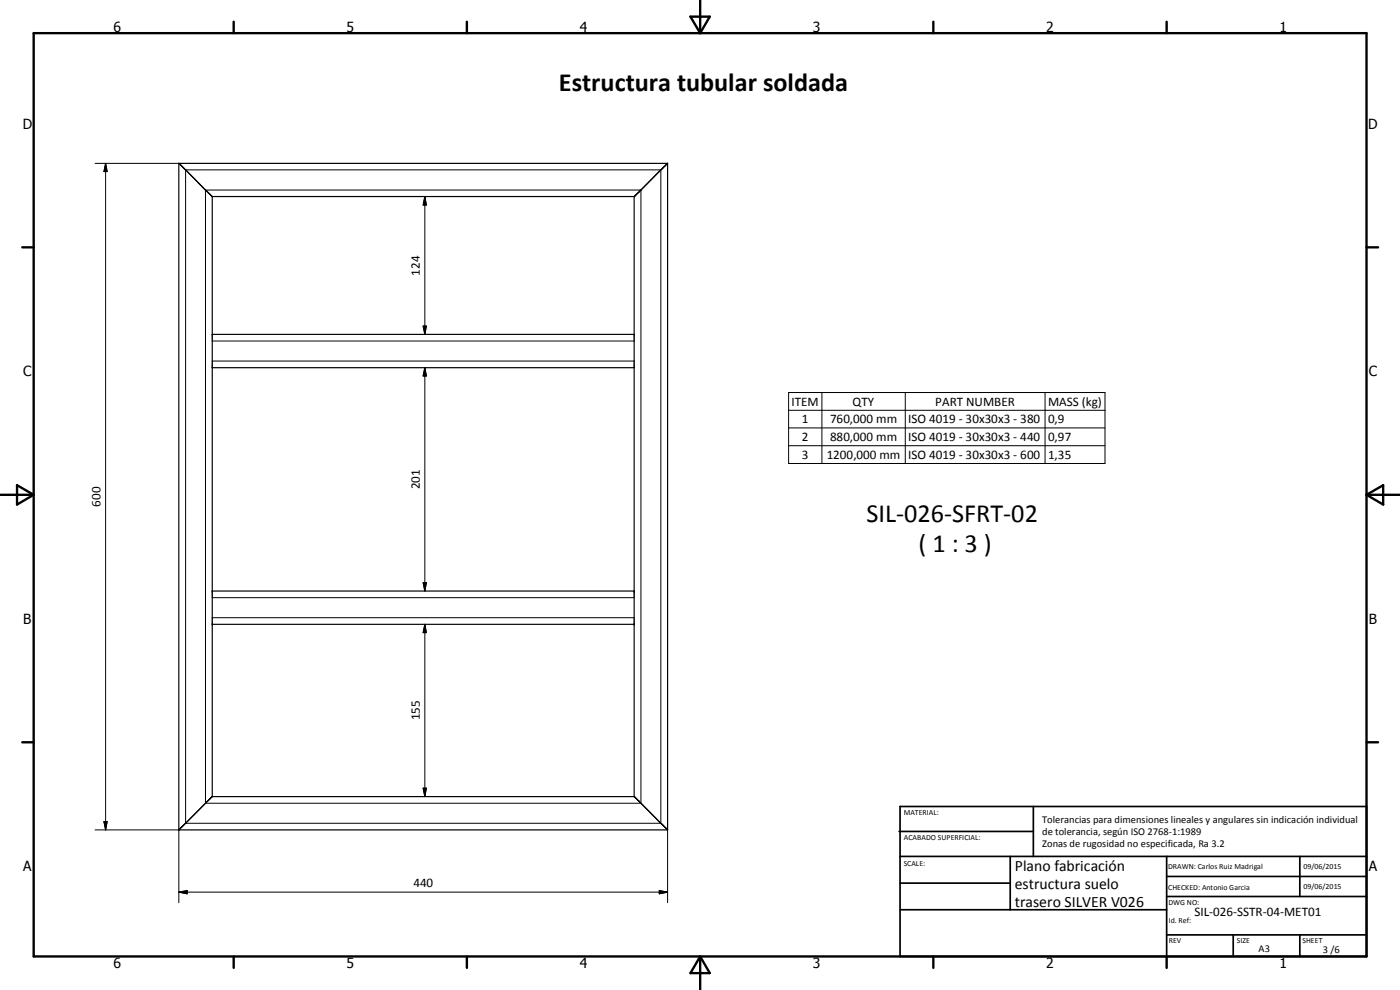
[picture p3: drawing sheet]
<svg xmlns="http://www.w3.org/2000/svg" width="420mm" height="297mm" viewBox="0 0 420 297" stroke-linecap="round" stroke-linejoin="round" font-family="sans-serif">
<defs><g id="words">
<g font-size="7.9">
<text x="167.7" y="27.2">Estructura tubular soldada</text>
<text x="260" y="156.6">SIL-026-SFRT-02</text>
<text x="275.7" y="165.7">( 1 : 3 )</text>
</g>
<g font-size="4.7">
<text x="304.6" y="261.2">Plano fabricación</text>
<text x="304.6" y="266.6">estructura suelo</text>
<text x="304.6" y="272">trasero SILVER V026</text>
</g>
<g font-size="4.2">
<text x="34" y="9.6">6</text>
<text x="104" y="9.6">5</text>
<text x="174" y="9.6">4</text>
<text x="244" y="9.6">3</text>
<text x="314" y="9.6">2</text>
<text x="384" y="9.6">1</text>
<text x="6.8" y="38.7">D</text>
<text x="410.6" y="38.7">D</text>
<text x="7" y="112.9">C</text>
<text x="410.8" y="112.9">C</text>
<text x="7" y="187.1">B</text>
<text x="410.8" y="187.1">B</text>
<text x="7" y="261.4">A</text>
<text x="410.8" y="261.4">A</text>
<text x="34" y="290.4">6</text>
<text x="104" y="290.4">5</text>
<text x="174" y="290.4">4</text>
<text x="244" y="290.4">3</text>
<text x="314" y="290.4">2</text>
<text x="384" y="290.4">1</text>
</g>
<g font-size="3.9">
<text x="126" y="82.7" transform="rotate(-90 126 82.7)">124</text>
<text x="237.6" y="121.7">ITEM</text>
<text x="255.9" y="121.8">QTY</text>
<text x="280.7" y="121.7">PART NUMBER</text>
<text x="314.5" y="121.8">MASS (kg)</text>
<text x="240.7" y="127">1</text>
<text x="249.1" y="127">760,000 mm</text>
<text x="272.6" y="127">ISO 4019 - 30x30x3 - 380</text>
<text x="314.5" y="127">0,9</text>
<text x="240.7" y="132.4">2</text>
<text x="240.7" y="137.7">3</text>
<text x="248.1" y="137.7">1200,000 mm</text>
<text x="249.1" y="132.4">880,000 mm</text>
<text x="272.6" y="132.4">ISO 4019 - 30x30x3 - 440</text>
<text x="272.6" y="137.7">ISO 4019 - 30x30x3 - 600</text>
<text x="314.5" y="132.4">0,97</text>
<text x="314.5" y="137.7">1,35</text>
<text x="126" y="146.9" transform="rotate(-90 126 146.9)">201</text>
<text x="30.2" y="152" transform="rotate(-90 30.2 152)">600</text>
<text x="126" y="216.2" transform="rotate(-90 126 216.2)">155</text>
<text x="124.1" y="266.1">440</text>
<text x="358.5" y="275">SIL-026-SSTR-04-MET01</text>
</g>
<g font-size="3.1">
<text x="312.7" y="246.8">Tolerancias para dimensiones lineales y angulares sin indicación individual</text>
<text x="312.7" y="250.4">de tolerancia, según ISO 2768-1:1989</text>
<text x="312.7" y="254">Zonas de rugosidad no especificada, Ra 3.2</text>
<text x="377.7" y="285.6">A3</text>
<text x="397" y="285.9">3 /6</text>
</g>
<g font-size="2.4">
<text x="271.2" y="244.4">MATERIAL:</text>
<text x="271.3" y="252">ACABADO SUPERFICIAL:</text>
<text x="271.2" y="259.7">SCALE:</text>
<text x="350.6" y="260.8">DRAWN: Carlos Ruiz Madrigal</text>
<text x="391.2" y="260.6">09/06/2015</text>
<text x="350.6" y="267">CHECKED: Antonio Garcia</text>
<text x="391.2" y="266.7">09/06/2015</text>
<text x="350.6" y="271.4">DWG NO:</text>
<text x="350.8" y="276.9">Id. Ref:</text>
<text x="350.8" y="282.8">REV</text>
<text x="371.2" y="282.9">SIZE</text>
<text x="390.9" y="282.9">SHEET</text>
</g>
</g></defs>
<g fill="none" stroke="#000" stroke-width=".35">
<path d="M53.7 49l10 10h126.7M63.7 59v180M190.3 59v180M200.3 49l-9.9 10M200.4 49h-146.7v200M200.4 49v200M63.7 100.3h126.6M63.7 110.3h126.6M63.7 177.3h126.6M63.7 187.3h126.6M190.4 239l10 10M190.4 239h-126.7l-10 10"/>
<path d="M53.7 249h146.7"/>
</g>
<g fill="none" stroke="#000" stroke-width=".3">
<path d="M28.5 49h25.2M31.7 49l.5 2.5h-1zM31.7 49v200M55.7 51h142.6v196h-142.6zM61.7 57h130.7v184h-130.7zM127.5 59l.5 2.5h-1zM127.5 59v41.3M127 97.8h1l-.5 2.5zM63.7 102.3h126.6M63.7 108.3h126.6M127.5 110.3l.5 2.5h-1zM127.5 110.3v67"/>
<path d="M236.7 117.8h94.9v21.3h-94.9zM246.7 117.8v21.3M271.7 117.8v21.3M313.6 117.8v21.3M236.7 123.1h94.9M236.7 128.4h94.9M236.7 133.7h94.9M63.7 179.3h126.6M127 174.8h1l-.5 2.5zM63.7 185.3h126.6M127.5 187.3l.5 2.5h-1zM127.5 187.3v51.7"/>
<path d="M127 236.5h1l-.5 2.5zM28.5 249h25.2v21.8M31.2 246.5h1l-.5 2.5zM200.4 249v21.8M53.7 267.7l2.5-.5v1zM53.7 267.7h146.7M197.9 267.2l2.5 .5-2.5 .5z"/>
</g>
<g fill="#000">
<circle cx="63.7" cy="177.3" r=".18"/>
<circle cx="190.3" cy="177.3" r=".18"/>
<circle cx="63.7" cy="187.3" r=".18"/>
<circle cx="190.3" cy="187.3" r=".18"/>
</g>
<g fill="none" stroke="#000" stroke-width=".71">
<path d="M10.1 9.9h400v277.1h-400zM70.1 6.5v3.4M140.1 6.5v3.4M207.2 5h5.8l-2.9 4.9zM210.1 0v9.9M280.1 6.5v3.4M350.1 6.5v3.4M6.7 74.2h3.4M410.1 74.2h3.5M.1 148.5h10M5.1 145.6l5 2.9-5 2.9zM410.1 148.5h10"/>
<path d="M410.1 148.5l5-2.9v5.8zM6.7 222.7h3.4M410.1 222.7h3.5M70.1 287v3.4M140.1 287v3.4M210.1 287v10M210.1 287l2.9 5h-5.8zM280.1 287v3.4M350.1 287v3.4"/>
</g>
<g fill="none" stroke="#000" stroke-width=".51">
<path d="M269.8 249.5h40.3M270.1 242h140v45h-140zM270.1 257h140M303.2 257v16M310.1 242v15M350.1 257v30M390.1 257v12M270.1 265h33.1M270.1 273h80M350.1 269h60M350.1 263h60M350.1 280.5h60"/>
<path d="M370.1 280.5v6.5M390.1 280.5v6.5"/>
</g>
<path d="M31.7 49l.5 2.5h-1zM127.5 59l.5 2.5h-1zM127 97.8h1l-.5 2.5zM127.5 110.3l.5 2.5h-1zM127 174.8h1l-.5 2.5zM127.5 187.3l.5 2.5h-1zM127 236.5h1l-.5 2.5zM31.2 246.5h1l-.5 2.5zM53.7 267.7l2.5-.5v1zM197.9 267.2l2.5 .5-2.5 .5z" fill="#000"/>
<use href="#words"/>
</svg>
